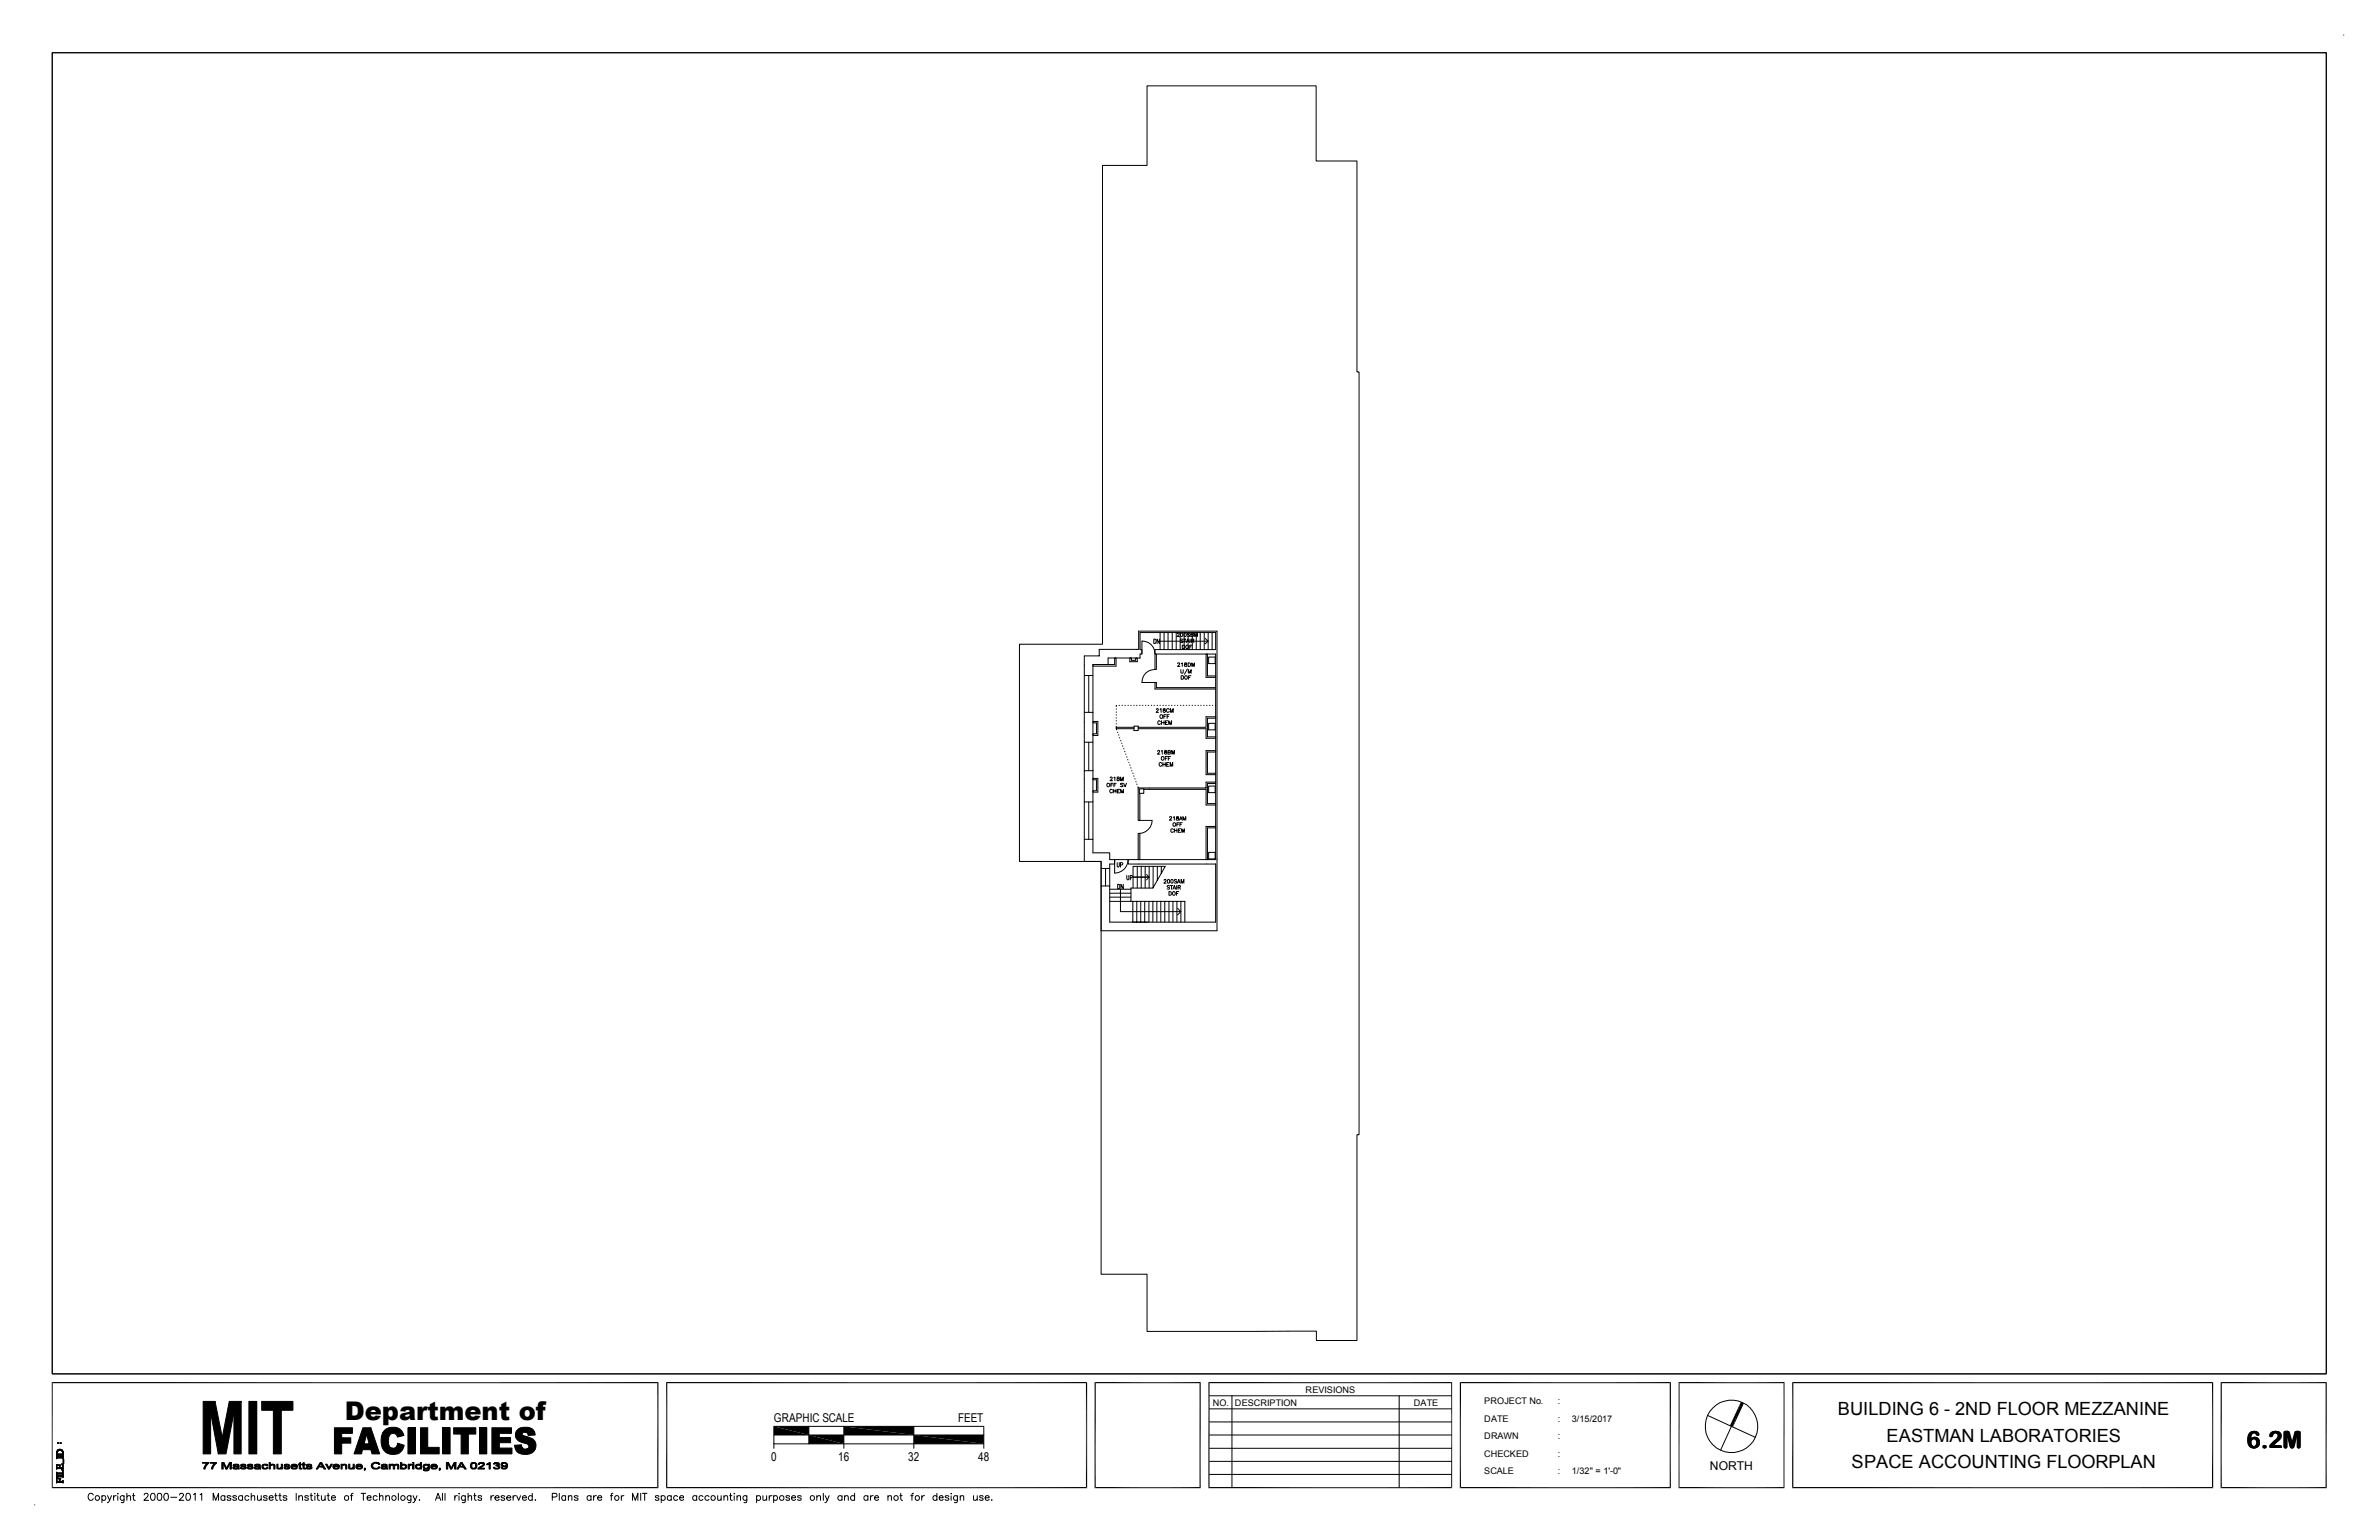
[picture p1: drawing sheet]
<svg xmlns="http://www.w3.org/2000/svg" width="432mm" height="279mm" viewBox="0 0 432 279" stroke-linecap="round" stroke-linejoin="round" font-family="sans-serif">
<defs><g id="words">
<text font-size="4.7" x="62.6" y="257.7">Department of</text>
<text font-size="4.3" x="407.8" y="262.7">6.2M</text>
<g font-size="3.3">
<text x="333.6" y="256.8">BUILDING 6 - 2ND FLOOR MEZZANINE</text>
<text x="342.4" y="261.6">EASTMAN LABORATORIES</text>
<text x="336.1" y="266.3">SPACE ACCOUNTING FLOORPLAN</text>
</g>
<g font-size="2.2">
<text x="140.5" y="258">GRAPHIC SCALE</text>
<text x="173.9" y="258">FEET</text>
<text x="140" y="265.1">0</text>
<text x="152.1" y="265.1">16</text>
<text x="164.8" y="265.1">32</text>
<text x="177.5" y="265.1">48</text>
<text x="310.3" y="266.7">NORTH</text>
</g>
<g font-size="1.7">
<text x="220.1" y="255">NO.</text>
<text x="224.2" y="255">DESCRIPTION</text>
<text x="237" y="252.6">REVISIONS</text>
<text x="256.6" y="255">DATE</text>
<text x="269.4" y="258">DATE</text>
<text x="269.4" y="254.8">PROJECT No.</text>
<text x="282.7" y="258">:</text>
<text x="282.7" y="254.8">:</text>
<text x="285.3" y="258">3/15/2017</text>
<text x="269.4" y="261.2">DRAWN</text>
<text x="282.7" y="261.2">:</text>
<text x="269.4" y="267.5">SCALE</text>
<text x="269.4" y="264.3">CHECKED</text>
<text x="282.7" y="264.3">:</text>
<text x="282.7" y="267.5">:</text>
<text x="285.3" y="267.5">1/32&quot; = 1'-0&quot;</text>
</g>
</g></defs>
<g fill="none" stroke="#000" stroke-width=".18">
<path d="M9.5 9.6h412.7v239.7h-412.7zM208.2 15.6h30.7v13.6h7.4v38.3h.4v138.4h-.4v37.3h-7.4v-1.7l-30.7 .1v-10.4h-8.3v-74.9h-14.9v-39.4h15.1v-86.9h8.1zM425.4 6.4h.1M196.8 119h2.7v-1.2h7.2v-3.3h14.2v54.4h-21v-8.2h1.5v6.6h19.2v-10.5h-15.8v-.8h15.8v-37.3h-11v-.8h11v-3.1h-13.7v3.1h.4v.8h-.4v.7h-5.8v1.2h-2.7v2h-1.6zM205.1 119.4h.3v.4h.7v-.4h.3v.7h-1.3zM207.3 118.7v-2.4a2.31 2.31 0 0 1 2.3 2.4v2.8M209.4 116a.4 .4 0 0 1 .5 .4 .4 .4 0 0 1-.5 .4zM209.9 118.7v2.8h-.3M210.4 116v.8l-.4-.8v.8M210.6 114.8v3.1M211.3 114.8v3.1M212 114.8v3.1"/>
<path d="M212.8 114.8v3.1M213.5 114.8v3.1M213.7 115v-.1h.3v.1l-.4 .5h.5M214.2 114.8v3.1M214.3 114.9l.4 .1-.1 .4a.33 .33 0 0 1-.4-.1 .33 .33 0 0 1 .1-.4zM214.6 117.1h.3l.1 .1-.1 .5h-.3zM214.7 116h-.5l.5 .3-.1 .3-.4-.1M214.8 116h.5M214.9 114.8v3.1M215 114.9l.3 .1-.1 .4a.33 .33 0 0 1-.3-.1 .33 .33 0 0 1 .1-.4zM215.1 116v.6M215.3 117.1a.35 .35 0 0 1 .4 .2 .35 .35 0 0 1-.1 .4l-.3-.1z"/>
<path d="M215.3 116.6l.3-.6 .3 .6M215.4 116.4h.3M215.6 114.8v3.1M215.9 114.9h-.3v.2l.3 .1v.2h-.4M215.9 117.3h.3M216 116v.6M216.2 115.1h.4v-.1l-.1-.1h-.3v.6l.4-.1v-.1l-.1-.2M216.2 116.2h.5v-.1l-.1-.1h-.4v.6M216.4 117.1h-.5v.6M216.4 114.8v3.1M216.5 116.2l.2 .4M216.8 115.5v-.6l.3 .6 .2-.6v.6"/>
<path d="M217.1 114.8v3.1M217.8 114.8v3.1M218.6 114.8v3.1M218.7 115.8l.6 .5h-8.7M218.9 118.7h.3v3.9h1.4v.3h-1.7zM219.3 114.8v3.1M219.3 116.3l-.6 .5M219.4 119.2h1.2v1.2h-1.2zM220 114.8v3.1M196.8 129.2h1.6v5.5h-1.6zM196.8 139.8h1.6v5.7h-1.6zM196.8 122.6v6.6"/>
<path d="M196.8 134.7v5.1M197.6 122.6v6.6M197.6 134.7v5.1M198.4 130.9h.9v2.5h-.9v-.3h.6v-2h-.6zM198.4 120.6h3.9v-1.2h.3v1.5h-4.2zM198.4 122.6v6.6M198.4 134.7v5.1M202.6 132v.2h3.2M202.6 132.2l.1 .2M202.6 132h3.2M202.6 128.6v.1M202.6 129.2h.1"/>
<path d="M202.6 129.7v.1M202.6 130.2v.1M202.6 130.7v.1M202.6 131.3v.1M202.6 131.8v.2M202.6 128v.2M202.9 132.8v.1M203 133.3l.1 .1M203.1 128h.1M203.2 133.8v.1M203.4 134.3l.1 .1M203.6 134.8v.1"/>
<path d="M203.7 128h.1M203.8 135.3v.1M204 135.8v.1M204.1 136.3l.1 .1M204.2 128h.1M204.3 136.8v.1M204.5 137.3l.1 .1M204.7 137.8v.1M204.7 128h.1M204.9 138.3h.1M205.1 138.8v.1M205.2 139.3l.1 .1"/>
<path d="M205.2 128h.1M205.4 139.8v.1M205.8 128h.1M205.8 131.7h.8v.8h-.8zM206.3 128h.1M206.6 132h12.3v-2h1.7v.3h-1.4v3.4h1.4v.2h-1.7v-1.7h-12.3M206.8 128h.1M207.3 128h.1M207.9 128h.1M208.4 128h.1M209 128h.1M209.5 128h.1"/>
<path d="M209.6 121.5a2.31 2.31 0 0 0-2.3 2.3h2.3M209.9 128.7l.1-.1 .2 .1v.1l-.4 .4h.5M210 128h.1M210.1 136.3l.1-.2 .2 .1 .1 .2-.4 .4h.4M210.5 128h.1M210.6 128.7l.1-.1v.6M210.6 129.8l.1-.1a.31 .31 0 0 1 .3 .3 .31 .31 0 0 1-.4 .3zM210.6 130.9a.24 .24 0 0 0-.3-.1 .24 .24 0 0 0-.2 .2v.2a.24 .24 0 0 0 .2 .3 .24 .24 0 0 0 .3-.2M210.8 137.3l.1-.1a.32 .32 0 0 1 .4 .4 .32 .32 0 0 1-.5 .2zM210.8 136.3l.1-.2v.7M210.8 130.8v.6M210.8 131.1h.5"/>
<path d="M210.9 138.5l-.2-.2-.3 .2v.4l.3 .1 .2-.1M211.1 128h.1M211.1 138.3v.7M211.1 138.7h.4M211.2 128.6l-.1 .1a.32 .32 0 0 1 .3 .2 .32 .32 0 0 1 .1 .3h-.3a.31 .31 0 0 1 0-.3 .31 .31 0 0 1 .3-.2l-.1-.1zM211.2 130h.3M211.3 130.8v.6M211.4 136.2v.1a.32 .32 0 0 1 .3 .1 .32 .32 0 0 1 0 .4l-.4-.1 .1-.2 .4-.2-.2-.2zM211.5 137.6h.3M211.5 138.3v.7M211.5 131.1h.3M211.6 128h.1"/>
<path d="M211.7 129.7h-.5v.6M211.8 138.7h.2M211.8 130h.3M211.9 130.8h-.4v.6h.4M211.9 137.2h-.4v.7M212 136.5l.4-.1-.1-.3h-.3v.7l.4-.1v-.2h-.1M212 137.6h.3M212.1 131.4v-.6l.3 .6 .2-.6v.6M212.1 128h.1M212.2 138.3h-.4v.7h.4M212.2 128.7a.26 .26 0 0 0-.3-.1 .26 .26 0 0 0-.2 .2v.2a.26 .26 0 0 0 .2 .2 .26 .26 0 0 0 .3-.1M212.2 129.7h-.4v.6"/>
<path d="M212.4 139v-.7l.2 .7 .3-.7v.7M212.4 129.2v-.6l.3 .6 .2-.6v.6M212.5 137.2h-.5v.7M212.6 128h.1M212.7 136.8v-.7l.2 .7 .2-.7v.7M213.2 128h.1M213.7 128h.1M213.7 120.4l.4-.1-.1 .3-.3 .3h.5M214.2 128h.1M214.3 121.5l.1 .6h.3l.1-.6M214.4 122.6h.3l.1 .1-.1 .5h-.3zM214.5 120.4l.1-.1v.6"/>
<path d="M214.8 128h.1M215.1 120.3v.2a.27 .27 0 0 1 .3 .1 .27 .27 0 0 1-.1 .3h-.2a.27 .27 0 0 1-.1-.3 .27 .27 0 0 1 .3-.1v-.2zM215.1 122.6h.1a.35 .35 0 0 1 .3 .2 .35 .35 0 0 1-.1 .4l-.3-.1zM215.3 128h.1M215.5 121.4l-.5 .9M215.6 120.3l.5 .1v.4l-.2 .1h-.3zM215.7 122.1v-.6l.2 .6 .3-.6v.6M215.7 122.9h.3M215.8 128h.1M216.2 122.6h-.5v.6M216.3 120.9v-.6l.2 .6 .3-.6v.6M216.4 128h.1"/>
<path d="M216.9 128h.1M217.4 128h.1M217.9 128h.1M218.5 128h.1M218.9 136.2h1.7v.2h-1.4v3.9h1.4v.2h-1.7zM219 128h.1M219.4 131.2h1.2v1.2h-1.2zM219.5 128h.1M220 128h.1M220.6 128h.1M220.6 124.8h-10.7v-1h-.3v1.2h11M196.8 152.3h1.6v2.4h3v1.3h.9v.8h-.9v.8h-1.5v-1.3h-3.1z"/>
<path d="M196.8 145.5v6.8M197.6 145.5v6.8M198.4 141.2h.9v2.5h-.9v-.2h.6v-2h-.6zM198.4 145.5v6.8M199.9 157.6v3.1M200.7 157.6v3.1M200.9 142.2l.4-.1a.32 .32 0 0 1 .1 .5 .32 .32 0 0 1-.4 .1zM201.4 157.6v3.1M201.5 141.1l.1-.1 .3 .1-.4 .5h.4M201.6 142.4h.3M201.9 143.3l-.4-.1a.31 .31 0 0 0-.1 .5 .31 .31 0 0 0 .5 0M202 142.1h-.4v.6"/>
<path d="M202.1 143.2v.6M202.1 143.5h.5M202.2 141.1l.2-.1v.6M202.2 142.4h.2M202.6 143.2v.6M202.6 142.1h-.4v.6M202.8 141v.2l.4 .2v.2h-.4a.37 .37 0 0 1 .4-.5l-.2-.1zM202.8 156.5v.7l.1 .1 .3-.2v-.6M202.8 143.5h.3M203.2 143.2h-.4v.6h.4M203.4 156.9h.3l.1-.3-.4-.1v.8M203.4 141.6v-.6l.2 .6 .3-.6v.6"/>
<path d="M203.4 143.8v-.6l.3 .6 .2-.6v.6M203.8 142.2l-.3-.1-.1 .2 .4 .2v.2h-.4M204 142.1l.2 .6 .3-.6M204.5 158.8v.6l.2 .2 .2-.1v-.7M204.7 156h-2.4v2.4a2.46 2.46 0 0 0 2.5-2.4M205.1 159.3l.4-.1v-.3l-.4-.1v.8M205.6 140.3h.1M205.8 140.8h.1M206 141.3v.1M206.2 141.8v.1M206.3 142.2l.1 .1M206.4 157.2v3.9"/>
<path d="M206.5 142.7l.1 .3M206.6 151.2h.3v4.8h-.3zM206.6 143v5.8h.3v-4.9M206.6 143h12.3v-1.1h1.7v.3h-1.4v3.6h1.4v.3h-1.7v-2.9h-11.3M206.7 148.8h2.4a2.46 2.46 0 0 1-2.4 2.4M206.8 143.1h.8v.8h-.8zM207.1 157.2v3.9M207.9 157.2v3.9M208.1 158.7l.5 .4h-2.9h2.9l-.5 .5M208.6 157.2v3.9M209.3 157.2v3.8M210.1 157.2v2.5"/>
<path d="M210.8 157.2v1.3M211.3 159.7l.1-.1 .3 .1-.5 .5h.5M212 159.6a.32 .32 0 0 1 .3 .3 .32 .32 0 0 1-.3 .3zM212.3 148.3v-.1h.3v.2l-.3 .4h.4M212.5 159.7l.2-.1a.32 .32 0 0 1 .2 .3 .32 .32 0 0 1-.3 .3zM212.9 149.4a.32 .32 0 0 1 .5 0 .32 .32 0 0 1-.1 .5l-.4-.1zM213 148.3l.1-.1v.6M213 150.5l-.2-.1-.3 .1 .1 .5 .4-.1M213.2 150.4v.6M213.2 150.7h.4M213.6 148.2v.2a.27 .27 0 0 1 .3 .1 .27 .27 0 0 1 0 .3h-.3a.27 .27 0 0 1 0-.3 .27 .27 0 0 1 .3-.1v-.2zM213.6 159.7l-.4-.1-.1 .2 .4 .1 .1 .2h-.5"/>
<path d="M213.6 150.4v.6M213.6 149.6h.3M213.9 150.7h.2M214 149.3h-.4v.6M214.1 148.8l.2-.6 .3 .6M214.2 148.6h.3M214.2 149.6h.2M214.3 150.4h-.4v.6h.4M214.5 151v-.6l.2 .6 .3-.6v.6M214.6 149.3h-.4v.6M214.7 148.8v-.6l.3 .6 .2-.6v.6M218.9 149.9h1.7v.3h-1.4v5.8h-.3z"/>
<path d="M219.4 154.6h1.2v1.2h-1.2zM219.4 142.6h1.2v1.2h-1.2zM201.4 161.3h3.9M201.4 162.1h3.9M201.4 162.8h3.9M202.9 160.4l.3 .2v.4l-.1 .2h-.2zM203.4 161.3v4.1h10.9l-.6-.6M203.9 160.4v.8l-.4-.8v.8M205.3 163.5h9.8v3.8M205.6 163.5v3.8M205.7 161.1v-3.9h5.8l-2.2 3.9h-4v2.4h-3.9M206.3 163.5v3.8"/>
<path d="M207.1 163.5v3.8M207.8 163.5v3.8M208.5 163.5v3.8M209.3 163.5v3.8M210 163.5v3.8M210.7 163.5v3.8M211.4 163.5v3.8M212.2 161.8l.4 .1v.4l-.2 .1h-.2zM212.2 163.5v3.8M212.3 160.8l-.2-.1-.3 .1 .5 .3-.2 .2-.3-.1M212.4 160.7h.5M212.6 160.7v.6"/>
<path d="M212.9 161.9v-.1a.31 .31 0 0 1 .4 .3 .31 .31 0 0 1-.4 .2zM212.9 161.3l.2-.6 .3 .6M212.9 163.5v3.8M213 161.1h.3M213.5 162.1h.3M213.6 160.7v.6M213.6 163.5v3.8M213.7 160.2l.3-.6 .2 .6M213.8 160h.3M213.8 161h.4v-.3h-.4v.6M214 161.8h-.5v.6M214 161l.2 .3"/>
<path d="M214.3 163.5v3.8M214.3 165.4l-.6 .6M214.4 160.2v-.6l.2 .6 .3-.6v.6M9.5 250.7v19.3M36.9 254.3h2.1l-.8 2v7.5h-1.3zM39 254.3l1.3 6.5-.7 3-1.4-7.5zM41.6 254.3h2.2l-1.3 2-1.5 7.5h-1.4zM43.8 254.3v9.5h-1.3v-7.5zM45.2 254.3h1.4v9.5h-1.4zM47.5 254.3h5.7v1.6h-2.1v7.9h-1.5v-7.9h-2.1zM60.7 259h3.3v1.1h-2v.8h1.7v.9h-1.7v2h-1.3zM65.9 259h1.4l-.8 1.3-.4 1.7 1.2 1h-1.5l-.2 .8h-1.3z"/>
<path d="M67.3 259l1.6 4.8h-1.4l-.2-.8-1.2-1h.9l-.5-1.7zM69.5 260l1.9 .1a1.04 1.04 0 0 0-.9 1.2l.2 1a.63 .63 0 0 0 .6 .5h-1.9l-.2-1v-.7zM69.6 259.7l.5-.5 .6-.2h.6a1.82 1.82 0 0 1 2 1.4l-1.2 .3-.3-.6-2.3-.1zM74 259h1.4v4.8h-1.4zM76.3 259h1.3v3.6h2.1v1.2h-3.4zM80.3 259h1.4v4.8h-1.4zM82.3 259h4.1v1.2h-1.4v3.6h-1.3v-3.6h-1.4zM87 259h1.3v4.8h-1.3zM89.3 259h3.5v1.1h-2.2v.7h2.1v.9h-2.1v1h2.3v1.1h-3.6zM94.1 259.2l.9-.2h.8l.8 .2 .4 .5-1.8 .1a.38 .38 0 0 0-.4 .4 .38 .38 0 0 0 .5 .4h.2a1.97 1.97 0 0 1 1.8 1.4l-.2 1-1.7-.1a.54 .54 0 0 0 .6-.5 .54 .54 0 0 0-.6-.5 2.01 2.01 0 0 1-1.8-1.3l.1-.9zM95.2 259.8l1.8-.1 .2 .7h-1.3a.58 .58 0 0 0-.7-.6zM140.5 258.8h38.1v3.2h-38.1z"/>
<path d="M146.8 258.8v3.2M153.2 258.8v4M165.9 258.8v4M219.5 253.2h44M219.5 255.6h44M219.5 258h44M223.6 253.2v16.7M254 253.2v16.7M263.5 250.7v19.3M304.8 250.7v19.3M309.9 256.8l8.7 4M316.2 254.5l-3.9 8.6"/>
<path d="M323.8 250.7v19.3M6.3 273v.1M10.3 268.1h.2l-.2 .3M10.3 267.6v.1M10.3 263.4v1.3l.1-.2h1M10.3 268.8h1.1zM10.3 268.9h1.1zM10.3 267.9h1.1zM10.3 267.4h1zM10.3 267.3h1zM10.3 266.4h1zM10.3 266.3h1z"/>
<path d="M10.3 264.4h1.1zM10.3 264.5h1.1zM10.3 268h1.1M10.3 267.7l.1 .2M10.3 267.8h1.1M10.3 266.4h1M10.3 264.5h1.1M10.3 264.3l.1 .2M10.3 263.3v.7v-.6M10.3 263.4v.4M10.3 264h.1M10.3 264.3h1.1"/>
<path d="M10.3 265.7v.8M10.3 267.2v.3M10.3 267.7h1.1M10.3 268.1v.8l1.1 .1M10.3 268.8h1.1M10.3 267.3h1v.1M10.3 264.4h1.1M10.4 268.2h.1M10.4 267.3l-.1 .1 1.1 .1M10.4 263.8v.2h1M10.4 263.2v.3M10.4 265.7v.1"/>
<path d="M10.4 263.9h.9M10.4 268.1h.1M10.4 265.7h.1M10.4 267.3l-.1-.2v2l.1-.2M10.4 267.4l-.1 .2M10.4 266.4l-.1 .2v-.9h.2l-.2 .2v.4h1v.1M10.4 264l-.1 .1v.2M10.4 263.1l-.1 .3M10.5 263.3h.1M10.5 263.2h.1M10.5 268.1h.1M10.5 263.1l-.1 .3"/>
<path d="M10.5 263.1h.8v.3M10.5 265.7h.1M10.5 263.1h.8M10.5 261.7h.1v.2zM10.5 261.8h.2zM10.5 261.8h.2M10.5 263.1h-.1M10.5 261.9h.2M10.5 261.7h.1M10.6 263.2h-.1h.1M10.6 263h.6M10.7 263h.4"/>
<path d="M10.8 265.9h.1M10.8 265.8h.2M10.9 268.4h.1M10.8 265.9l.1 .4v-.4l.1-.1h-.4l.2 .1v.4M10.8 268.4v.4zM10.8 265.9v.4zM10.9 268.4l.1-.1h-.4l.2 .1v.4M10.9 268.4v.4M10.9 261.8h.2zM10.9 268.3h-.1h.2M11 261.7l.1 .2zM11 261.7h.1"/>
<path d="M11 261.9h.1M11 261.8h.1M11.1 263l-.6 .1M11.1 263h.1M11.1 263.2h.2h-.1M11.2 266.6l.1 .1M11.2 263.2h.1M11.2 263.1h-.7h.7M11.2 263l.2 .3M11.2 265.6h.1M11.3 263.3h.1M11.3 266.3l.1-.5-.2-.2 .2 .1v.9"/>
<path d="M11.3 263.4l-.3-.3-.5 .1-.1 .2v.4h.9v-.4M11.3 266.7h.1M11.3 263.4h.1M11.3 268.9h-1h1.1M11.3 267.2v-.4l-.2-.2 .3 .1v1.4M11.3 266.7v.1M11.3 266.4l.1 .1M11.3 263.1v.3M11.3 265.6v.1M11.4 266.2v.2zM11.4 268l-1-.1-.1 .2M11.4 266.9v-.2v.7v-.2"/>
<path d="M11.4 263.2v.3M11.4 263.7v.3M11.4 265.7v.2M11.4 266.4h.1M11.4 267.4h.1M11.4 268.7h.1M11.4 268.7l-.1 .1M11.4 263.3v.7v-.6M11.4 263.3v1.4M11.4 268.6v.5M11.5 264.8l.1 .7zM11.5 264.8v.7z"/>
<path d="M16.9 271.2a.48 .48 0 0 0-.5-.3 .48 .48 0 0 0-.4 .5v.3a.48 .48 0 0 0 .4 .5 .48 .48 0 0 0 .5-.3M18.5 271.5l.1-.1a.41 .41 0 0 1 .6 .2 .41 .41 0 0 1-.1 .5 .41 .41 0 0 1-.6-.1M18.5 271.4v1.2M19.5 271.4l.4 .8 .3-.8M19.9 272.2l-.4 .4M20.6 271.4v.8M21.1 271.4a.37 .37 0 0 0-.5 .3M21.4 270.9v.2zM21.4 271.4v.8M22.5 271.4v1.1l-.2 .1h-.3M22.5 271.5a.41 .41 0 0 0-.6 0 .41 .41 0 0 0 0 .6 .41 .41 0 0 0 .6-.1M23 271.6l.2-.2h.4l.1 .8"/>
<path d="M23 270.9v1.3M24 271.4h.5M24.2 270.9v1l.1 .3h.3M26.2 271.2l.1-.2 .4-.1 .2 .4-.8 .9h.9M27.5 271a.42 .42 0 0 1 .6 .2l.1 .3a.53 .53 0 0 1-.5 .7 .79 .79 0 0 1-.2-1.2zM28.7 271a.42 .42 0 0 1 .6 .2l.1 .3a.59 .59 0 0 1-.5 .7 .87 .87 0 0 1-.2-1.2zM29.9 271a.42 .42 0 0 1 .6 .2l.1 .3a.53 .53 0 0 1-.5 .7 .79 .79 0 0 1-.2-1.2zM31 271.7h1.1M32.6 271.2l.1-.2 .4-.1 .2 .4-.8 .9h.9M33.9 271a.42 .42 0 0 1 .6 .2 .61 .61 0 0 1 0 .7 .61 .61 0 0 1-.6 .3l-.2-.5zM35.1 271.2l.3-.3v1.3M36.3 271.2l.3-.3v1.3"/>
<path d="M36.7 265.3h1.2l-.4 .6-.3 .6h-.2v-.2l.6-.8h-.9zM38.1 265.3h1.2l-.5 .7-.2 .5h-.2v-.3l.6-.7h-.9zM38.7 272.2v-1.3l.5 1.3 .5-1.3v1.3M40.3 265.3h.3l-.1 .2v1h-.2zM40.6 265.3l.5 1-.1 .2-.5-1zM40.8 271.5a.41 .41 0 0 0-.6 0 .41 .41 0 0 0 0 .6 .41 .41 0 0 0 .6-.1M40.8 271.4v.8M41.7 265.3h.3l-.3 .2-.5 1h-.2zM41.7 265.5l.3-.2v1.2h-.3zM41.9 271.5l-.2-.1h-.4v.3l.5 .1 .1 .2-.2 .2h-.4l-.1-.2M42.3 266.2l.2-.1h.6l-.6 .1v.2h.6l-.6 .1-.2-.1zM42.3 265.9l.5-.1h-.2l-.1 .1z"/>
<path d="M42.4 265.8l.2-.2 .7 .1 .1 .2v.6l-.5-.1 .2-.1v-.2h-.6l.6-.1v-.2zM42.8 266.4h.4zM42.9 271.5l-.2-.1h-.4v.3l.5 .1 .1 .2-.2 .2-.5-.2M43.6 266.3l.6 .1h-.5zM43.7 265.8h.5h-.3v.1l.8 .3v.2l-.3 .1-.7-.1 .8-.1-.3-.2a.41 .41 0 0 1-.5-.3zM43.7 265.8l.7-.2 .3 .3zM44 271.5a.42 .42 0 0 0-.6 0 .42 .42 0 0 0 0 .6 .42 .42 0 0 0 .6-.1M44 271.4v.8M44.9 266.3l.5 .1h-.4zM44.9 265.8h.5l-.3 .1 .7 .2 .2 .2-.3 .2h-.7l.6-.1 .1-.2-.7-.1zM45 265.7l.4-.1a.36 .36 0 0 1 .5 .3zM45.2 271.5a.41 .41 0 0 0-.6 0 .41 .41 0 0 0 0 .6 .41 .41 0 0 0 .6-.1"/>
<path d="M45.6 271.6l.2-.2h.4v.8M45.6 270.9v1.3M46.2 265.9l.5-.1h-.2l-.1 .1zM46.2 266.1h.8l-.6 .2 .2 .1h.4l-.6 .1-.3-.1zM46.3 265.8l.2-.2 .7 .1 .1 .8-.5-.1 .2-.1v-.2h-.6l.6-.1v-.2zM46.7 266.4h.4zM46.7 271.4l.1 .8h.3l.3-.3M47.4 271.4v.8M47.6 265.9l.4-.3 .6 .2-.8 .1v.5h.3h-.4l-.2-.2zM47.7 266.4l.9-.2-.3 .3zM48.1 265.8h.5v.1h-.2zM48.5 271.5l-.2-.1h-.4l-.1 .1 .2 .2 .4 .1v.4h-.4l-.2-.2"/>
<path d="M48.9 265.3h.2v.5h.3l-.3 .1v.6h-.2zM48.9 271.7h.7v-.1a.4 .4 0 0 0-.6-.1 .4 .4 0 0 0 0 .6 .4 .4 0 0 0 .6-.1M49.1 265.8a.54 .54 0 0 1 .8 .1v.6h-.2v-.6zM49.9 271.4h.4M50 270.9v1l.1 .3h.3M50.2 265.6h.3v.7l.6 .1-.1 .1h-.5l-.3-.1zM50.6 271.4h.4M50.7 266.4h.4zM50.8 270.9v1.3h.3M51.1 265.6h.2v.9l-.4-.1 .2-.1zM51.5 266.3l.3-.1 .3 .2h-.5zM51.6 265.8h.5l-.3 .1 .5 .1a.26 .26 0 0 1 .3 .3 .26 .26 0 0 1-.3 .2l-.7-.1h.7l.1-.2-.8-.2z"/>
<path d="M51.6 265.8l.6-.2 .4 .3zM52.1 271.5l-.3-.1h-.4v.3l.6 .1 .1 .2-.3 .2h-.4v-.2M52.9 265.8h.5h-.2l-.2 .2 1 .1h-1l.1 .3h.3h-.4l-.2-.2zM53 266.4l1-.1-.3 .2zM53 265.8l.6-.2 .4 .4h-1h.8l-.2-.2zM53.8 270.9v1.3M54.2 271.6l.2-.2h.4l.1 .8M54.2 271.4v.8M54.3 266.4h.4l.1 .1zM54.3 265.4l.2-.1v.3h.2v.2h-.2v.6h.2h-.4v-.6h-.2v-.2h.2zM55 266.4h.4l.1 .1zM55 265.4l.2-.1v.3h.2v.2h-.2v.6h.1h-.3v-.6h-.2v-.2h.2z"/>
<path d="M55.5 266.3l.3-.1 .3 .2h-.4zM55.6 265.8h.5l-.3 .1 .5 .1a.26 .26 0 0 1 .3 .3 .26 .26 0 0 1-.3 .2l-.6-.1h.6l.1-.2-.8-.2zM55.7 265.8l.6-.2 .3 .3zM56 271.5l-.2-.1h-.4l-.1 .1 .2 .2 .4 .1v.4h-.4l-.2-.2M56.3 271.4h.4M56.5 270.9v1.3h.3M57.1 271h.1zM57.1 271.4v.8M57.5 271.4h.4M57.7 270.9v1v.3h.3M58.1 265.3h.3l-.4 .7 .6 .1h-.7l-.2 .4h-.3zM58.2 265.5l.2-.2 .7 1.2h-.3l-.2-.4-.6-.1h.5z"/>
<path d="M58.3 271.4l.1 .8h.4l.2-.3M59 271.4v.8M59.1 265.6h.3l.3 .7-.1 .2zM59.4 271.4h.4M59.6 270.9v1.3h.3M60.1 265.6h.2l-.5 .9h-.2zM60.2 271.7h.7v-.1a.4 .4 0 0 0-.6-.1 .4 .4 0 0 0 0 .6 .4 .4 0 0 0 .6-.1M60.5 265.9l.1-.1h.4h-.2l-.1 .2 .9 .1h-.9v.3h.3h-.4l-.2-.3zM60.6 266.4l1-.1-.3 .2zM60.6 265.8l.6-.2 .4 .4h-.9l.7-.1-.2-.1zM61.9 265.6l.4 .2-.2 .1v.6h-.2zM62.1 265.8h.3z"/>
<path d="M62.1 265.8l.3-.2 .5 .1v.8h-.2v-.7zM63.3 265.6h.2v.7l.6 .1-.1 .1h-.5l-.2-.1zM63.6 271.4h.4M63.8 266.4h.3zM64.1 265.6h.2v.9l-.4-.1 .2-.1zM64.1 270.9l-.3 .1v1.2M64.6 265.9l.6-.1h-.3l-.1 .2 1 .1h-1l.1 .3h.3h-.4l-.2-.1zM64.8 266.4l1-.1-.4 .2zM64.8 265.7l.6-.1 .4 .4h-1h.7v-.1zM65.5 270.9h.9M66 270.9v1.3M66.1 266.4h.2v.3h-.1h-.1l.1-.1z"/>
<path d="M66.6 271.7h.8v-.1a.4 .4 0 0 0-.6-.1 .4 .4 0 0 0 0 .6 .4 .4 0 0 0 .6-.1M67.5 265.6a1.26 1.26 0 0 1 1.2-.2h-.6l-.4 .2v.6l.5 .2h-.5l-.2-.1-.1-.2zM67.7 266.4h.7l.3-.3h.3l-.3 .3-.2 .1zM68.2 265.4h.5l.3 .2-.3 .1zM68.5 271.5a.41 .41 0 0 0-.6 0 .41 .41 0 0 0 0 .6 .41 .41 0 0 0 .6-.1M68.9 271.6l.1-.2h.5v.8M68.9 270.9v1.3M69.2 266.2l.1-.1h.8l-.7 .1 .1 .2h.5l-.2 .1h-.5zM69.3 265.8h.5h-.2l-.2 .1h-.2zM69.3 265.8l.3-.2 .7 .2 .1 .7-.6-.1 .3-.1v-.2h-.8l.8-.1-.1-.2zM69.5 262.8h1.8a.87 .87 0 0 0 .9-1l1.2 .4a1.95 1.95 0 0 1-1.7 1.7h-.7a1.84 1.84 0 0 1-1.5-1.1zM69.6 266.4h.5z"/>
<path d="M70 271.6l.2-.2h.4l.1 .8M70 271.4v.8M70.6 265.6l.4 .2-.1 .1-.1 .6h-.2zM70.8 265.8h.4zM70.9 265.7l.5-.1 .2 .2zM71.3 265.8h.6l-.3 .1v.6h-.2zM71.6 265.7l.5-.1 .2 .2 .1 .7h-.2l-.1-.7zM72.3 270.9v1.3M72.7 265.3h.2v.5h.3l-.3 .2v.3l.3 .1h-.3v.1h-.2zM72.9 266.4h.3zM72.9 265.7l.5-.1 .3 .2 .1 .4-.1 .2-.3 .1-.5-.1h.5a.33 .33 0 0 0 .2-.3 .33 .33 0 0 0-.2-.3zM74.1 265.6l.4 .2-.2 .2v.5h-.2z"/>
<path d="M74.3 265.7h.5l-.1 .1h-.4zM74.6 271.4l-.1 1.1-.1 .1h-.3M74.6 271.5a.41 .41 0 0 0-.6 0 .41 .41 0 0 0 0 .6 .41 .41 0 0 0 .6-.1M74.9 265.6h.2v.9h-.2zM74.9 265.3h.2v.2h-.2zM75 271.4l.4 .8 .3-.8M75.4 272.2l-.5 .4M75.4 265.9l.4-.3 .5 .1-.4 .1a.33 .33 0 0 0-.3 .2 .33 .33 0 0 0 .2 .4h.5l-.5 .1-.3-.1-.1-.2zM76 266.4h.3zM76.1 272.1v.1zM76.3 265.3h.2v1.2l-.4-.1 .2-.1v-.3l-.1-.2h-.3h.4zM76.8 266.6l.5 .1h-.4z"/>
<path d="M76.8 265.9l.2-.2 .3 .1-.3 .2 .1 .4h.8l-.4 .1-.5-.1-.2-.2zM76.9 266.7h.6l.2-.1v-.2h.2v.3l-.3 .2zM77 265.7l.5-.1 .2 .2zM77.4 265.8l.5-.2v.8h-.6a.32 .32 0 0 0 .4-.3 .32 .32 0 0 0-.3-.3zM78.2 265.9l.6-.1h-.3l-.1 .2 1 .1h-1l.1 .3h.3h-.4l-.2-.1zM78.4 266.4l1-.1-.4 .2zM78.4 265.7l.6-.1 .4 .4h-1h.7v-.1zM79 272.2l.5-1.3 .5 1.3M79.2 271.8h.6M79.7 266.4h.2v.3h-.1h-.1l.1-.1zM80.3 270.9v1.3M80.8 270.9v1.3"/>
<path d="M81 265.3h.4l-.1 .2v1h-.3zM81.4 265.3l.5 1-.1 .2-.5-1zM82.4 265.3h.4l-.3 .2-.5 1h-.2zM82.5 265.5l.3-.2v1.2h-.3zM82.5 271.4v.8M83 271.4a.37 .37 0 0 0-.5 .3M83.3 270.9v.2zM83.3 271.4v.8M83.6 265.3h.3l-.5 .7 .7 .1h-.7l-.2 .4h-.3zM83.7 265.5l.2-.2 .7 1.2h-.3l-.2-.4-.7-.1h.7zM84.5 271.4l-.1 1.1-.2 .1h-.3M84.5 271.5l-.2-.1a.41 .41 0 0 0-.5 .2 .41 .41 0 0 0 .1 .5 .41 .41 0 0 0 .6-.1"/>
<path d="M85 271.6l.1-.2h.5v.8M85 270.9v1.3M85.5 265.6l.1-.2h.4l-.4 .3v.5l.3 .2h.5l-.1 .1h-.5l-.3-.2zM85.6 265.4h.8l.2 .4-.2 .6h-.4l.3-.2v-.6l-.2-.1zM86 271.4h.4M86.1 270.9v1l.1 .3h.2M86.8 265.5l.3-.2 .7 .1-.6 .1-.2 .2h-.2zM87.4 265.4h.4l.1 .4-.8 .6h.8v.1h-1.2l.5-.4a.43 .43 0 0 0 .4-.6zM87.4 271.5l-.2-.1h-.4v.1l.2 .2 .4 .1v.4h-.4l-.2-.2M88.3 265.6h.5l-.4 .2zM88.5 265.6l.5-.3v1.2h-.2v-.9zM89.1 271.4v.8"/>
<path d="M89.6 266.2l.5 .2h-.4zM89.6 265.5l.5-.1-.3 .2h-.2zM89.6 271.4a.42 .42 0 0 0-.5 .3M89.7 265.4l.7-.1 .2 .2v.2l-.1 .2-.5-.1h.3l.1-.2zM89.8 271.7h.8l-.1-.3a.43 .43 0 0 0-.6 .1 .43 .43 0 0 0 .1 .6 .43 .43 0 0 0 .6-.1M90 265.8l.6 .1h-.6zM90.2 265.9h.4l.1 .2v.3l-.3 .1-.7-.1 .8-.1v-.2zM91 266.2l.9 .2-.6 .1zM91 265.6l.1-.2h.4l-.3 .2 .1 .3 .2 .1h-.4l-.2-.2zM91.1 266h.8l-.2 .1zM91.1 265.4l.6-.1 .3 .2 .1 .6-.2 .3h-.4l.4-.2v-.2l-.2-.1 .2-.3-.3-.2zM91.6 271.5l-.2-.1h-.4v.3l.5 .1 .1 .2-.2 .2-.5-.2"/>
<path d="M91.9 271.7h.8l-.1-.3a.43 .43 0 0 0-.6 .1 .43 .43 0 0 0 .1 .6 .43 .43 0 0 0 .6-.1M93.1 271.4v.8M93.4 262.2l1.3-.1a.78 .78 0 0 0 .7 .8l1.7 .1-.5 .6-.8 .3h-.8a1.59 1.59 0 0 1-1.6-1.7zM93.6 271.4a.37 .37 0 0 0-.5 .3M93.8 271.4l.3 .8 .4-.8M94.8 271.7h.7v-.1a.4 .4 0 0 0-.5-.1 .4 .4 0 0 0 0 .6 .4 .4 0 0 0 .5-.1M96.6 271.5a.41 .41 0 0 0-.6 0 .41 .41 0 0 0 0 .6 .41 .41 0 0 0 .6-.1M96.6 270.9v1.3M97.2 272.1v.1zM100.2 271.6l.8-.1v-.4l-.8-.2v1.3M101.5 270.9v1.3M102.7 271.5l-.2-.1a.41 .41 0 0 0-.5 .2 .41 .41 0 0 0 .1 .5 .41 .41 0 0 0 .6-.1"/>
<path d="M102.7 271.4v.8M103.2 271.6l.1-.2h.5v.8M103.2 271.4v.8M104.9 271.5l-.3-.1-.4 .1 .2 .2 .5 .1v.4h-.4l-.3-.2M107.3 271.5a.41 .41 0 0 0-.6 0 .41 .41 0 0 0 0 .6 .41 .41 0 0 0 .6-.1M107.3 271.4v.8M107.7 271.4v.8M108.2 271.4a.42 .42 0 0 0-.5 .3M108.5 271.7h.7l-.1-.3a.43 .43 0 0 0-.6 .1 .43 .43 0 0 0 .1 .6 .43 .43 0 0 0 .6-.1M110.8 271.4h.4M111.3 270.9l-.3 .1v1.2M112.8 271.4v.8"/>
<path d="M113.2 271.4a.37 .37 0 0 0-.4 .3M114.8 272.2v-1.3l.5 1.3 .5-1.3v1.3M116.3 270.9v1.3M116.6 270.9h.8M117 270.9v1.3M119.6 271.5l-.2-.1h-.4v.1l.1 .2 .4 .1v.4h-.3l-.2-.2M120 271.5a.41 .41 0 0 1 .6 0 .41 .41 0 0 1 0 .6 .41 .41 0 0 1-.6-.1M120 271.4v1.2M121.8 271.5a.41 .41 0 0 0-.6 0 .41 .41 0 0 0 0 .6 .41 .41 0 0 0 .6-.1M121.8 271.4v.8M123 271.5l-.1-.1a.41 .41 0 0 0-.6 .2 .41 .41 0 0 0 .1 .5 .41 .41 0 0 0 .6-.1M123.4 271.7h.7v-.1a.4 .4 0 0 0-.6-.1 .4 .4 0 0 0 0 .6 .4 .4 0 0 0 .6-.1"/>
<path d="M126.4 271.5a.41 .41 0 0 0-.5 0 .41 .41 0 0 0 0 .6 .41 .41 0 0 0 .5-.1M126.4 271.4v.8M127.6 271.5a.41 .41 0 0 0-.6 0 .41 .41 0 0 0 0 .6 .41 .41 0 0 0 .6-.1M128.7 271.5a.42 .42 0 0 0-.6 0 .42 .42 0 0 0 0 .6 .42 .42 0 0 0 .6-.1M130.3 271.4v.8h.4l.2-.3M130.9 271.4v.8M131.4 271.6l.2-.2h.4l.1 .8M131.4 271.4v.8M132.4 271.4h.4M132.6 270.9v1l.1 .3h.2M133.3 270.9v.2zM133.3 271.4v.8"/>
<path d="M133.8 271.6l.1-.2h.5v.8M133.8 271.4v.8M135.6 271.4l-.1 1.1-.2 .1h-.3M135.6 271.5a.41 .41 0 0 0-.6 0 .41 .41 0 0 0 0 .6 .41 .41 0 0 0 .6-.1M137.3 271.5a.41 .41 0 0 1 .6 0 .41 .41 0 0 1 0 .6 .41 .41 0 0 1-.6-.1M137.3 271.4v1.2M138.5 271.4v.8h.4l.2-.3M139.1 271.4v.8M139.6 271.4v.8M140.1 271.4h-.3l-.2 .3M140.4 271.5l.1-.1a.41 .41 0 0 1 .6 .2 .41 .41 0 0 1-.1 .5 .41 .41 0 0 1-.6-.1M140.4 271.4v1.2"/>
<path d="M140.5 260.4h38.1M140.5 262v.8M143.3 271.5l-.2-.1h-.4v.1l.1 .2 .5 .1v.4h-.4l-.2-.2M143.7 271.7h.7v-.1a.4 .4 0 0 0-.6-.1 .4 .4 0 0 0 0 .6 .4 .4 0 0 0 .6-.1M145.4 271.5l-.2-.1h-.4v.3l.6 .1v.2l-.2 .2h-.4v-.2M148.3 271.6l.2-.2h.4v.8M148.3 271.4v.8M149.4 270.9v1.3M149.8 271.4l.4 .8 .3-.8M150.2 272.2l-.5 .4M152.8 271.5a.42 .42 0 0 0-.6 0 .42 .42 0 0 0 0 .6 .42 .42 0 0 0 .6-.1M152.8 271.4v.8"/>
<path d="M153.3 271.6l.2-.2h.4l.1 .8M153.3 271.4v.8M155.1 271.5a.41 .41 0 0 0-.6 0 .41 .41 0 0 0 0 .6 .41 .41 0 0 0 .6-.1M155.1 270.9v1.3M157.5 271.5a.41 .41 0 0 0-.6 0 .41 .41 0 0 0 0 .6 .41 .41 0 0 0 .6-.1M157.5 271.4v.8M158 271.4v.8M158.5 271.4a.42 .42 0 0 0-.5 .3M158.7 271.7h.8v-.1a.4 .4 0 0 0-.6-.1 .4 .4 0 0 0 0 .6 .4 .4 0 0 0 .6-.1M161.2 271.6l.1-.2h.5v.8M161.2 271.4v.8M163.3 271.4h.4"/>
<path d="M163.5 270.9v1l.1 .3h.2M165.3 271.4h.4M165.8 270.9l-.2 .1-.1 1.2M167.3 271.4v.8M167.8 271.4a.42 .42 0 0 0-.5 .3M170.1 271.5a.41 .41 0 0 0-.6 0 .41 .41 0 0 0 0 .6 .41 .41 0 0 0 .6-.1M170.1 270.9v1.3M170.5 271.7h.7v-.1a.4 .4 0 0 0-.6-.1 .4 .4 0 0 0 0 .6 .4 .4 0 0 0 .6-.1M172.2 271.5l-.2-.1-.5 .1 .2 .2 .5 .1v.4h-.4l-.3-.2M172.6 270.9v.2zM172.6 271.4v.8M173.8 271.4l-.1 1.1-.1 .1h-.4"/>
<path d="M173.8 271.5l-.1-.1a.41 .41 0 0 0-.6 .2 .41 .41 0 0 0 .1 .5 .41 .41 0 0 0 .6-.1M174.3 271.6l.2-.2h.4v.8M174.3 271.4v.8M176.7 271.4v.8h.5l.2-.3M177.4 271.4v.8M178.4 271.5l-.2-.1h-.4v.3l.6 .1v.2l-.2 .2h-.4v-.2M178.6 262v.8M178.8 271.7h.7v-.1a.4 .4 0 0 0-.6-.1 .4 .4 0 0 0 0 .6 .4 .4 0 0 0 .6-.1M180 272.1v.1zM219.5 260.4h44M219.5 262.8h44M219.5 265.1h44"/>
<path d="M219.5 267.5h44"/>
<circle cx="314.3" cy="258.8" r="4.8"/>
<circle cx="17.7" cy="271.8" r=".42"/>
<circle cx="62.9" cy="271.8" r=".43"/>
<circle cx="71.5" cy="271.8" r=".43"/>
<circle cx="73.1" cy="271.8" r=".42"/>
<circle cx="112" cy="271.8" r=".42"/>
<circle cx="129.4" cy="271.8" r=".42"/>
<circle cx="141.9" cy="271.8" r=".43"/>
<circle cx="147.4" cy="271.8" r=".43"/>
<circle cx="162.6" cy="271.8" r=".43"/>
<circle cx="166.5" cy="271.8" r=".43"/>
</g>
<g fill="none" stroke="#000" stroke-width=".21">
<path d="M9.4 250.8h110.1M119.4 250.7v19.3M120.9 250.8h76.4M121 250.7v19.3M197.2 250.7v19.3M198.7 250.8h19.2M198.8 250.7v19.3M217.8 250.7v19.3M219.3 250.8h44.3M219.4 250.7v19.3M265 250.8h38.3M265.1 250.7v19.3"/>
<path d="M303.2 250.7v19.3M304.7 250.8h19.2M325.3 250.8h76.4M325.4 250.7v19.3M401.6 250.7v19.3M403.1 250.8h19.2M403.2 250.7v19.3M422.2 250.7v19.3M9.4 269.9h110.1M120.9 269.9h76.4M198.7 269.9h19.2M219.3 269.9h44.3"/>
<path d="M265 269.9h38.3M304.7 269.9h19.2M325.3 269.9h76.4M403.1 269.9h19.2"/>
</g>
<g fill="#000">
<path d="M39 254.3l1.3 6.5-.7 3-1.4-7.5zM43.8 254.3v9.5h-1.3v-7.5zM140.5 258.8l6.3 1.6h-6.3zM140.5 258.8h6.3v1.6zM153.2 258.8l12.7 1.6h-12.7zM153.2 258.8h12.7v1.6zM316 254.3l-1.5 4.6-.5-.2zM316 254.3l.5 .3-2 4.3zM41.7 265.5l.3-.2v1.2h-.3zM50.7 266.4h.4zM62.1 265.8h.3zM63.8 266.4h.3z"/>
<path d="M70.8 265.8h.4zM76 266.4h.3zM82.5 265.5l.3-.2v1.2h-.3zM146.8 260.4l6.4 1.6h-6.4zM146.8 260.4h6.4v1.6zM165.9 260.4l12.7 1.6h-12.7zM165.9 260.4h12.7v1.6z"/>
<path d="M36.9 254.3h2.1l-.8 2v7.5h-1.3z" fill-rule="evenodd"/>
<path d="M41.6 254.3h2.2l-1.3 2-1.5 7.5h-1.4z" fill-rule="evenodd"/>
<path d="M47.5 254.3h5.7v1.6h-2.1v7.9h-1.5v-7.9h-2.1z" fill-rule="evenodd"/>
<path d="M60.7 259h3.3v1.1h-2v.8h1.7v.9h-1.7v2h-1.3z" fill-rule="evenodd"/>
<path d="M65.9 259h1.4l-.8 1.3-.4 1.7 1.2 1h-1.5l-.2 .8h-1.3z" fill-rule="evenodd"/>
<path d="M67.3 259l1.6 4.8h-1.4l-.2-.8-1.2-1h.9l-.5-1.7z" fill-rule="evenodd"/>
<path d="M69.5 260l1.9 .1a1.04 1.04 0 0 0-.9 1.2l.2 1a.63 .63 0 0 0 .6 .5h-1.9l-.2-1v-.7z" fill-rule="evenodd"/>
<path d="M69.6 259.7l.5-.5 .6-.2h.6a1.82 1.82 0 0 1 2 1.4l-1.2 .3-.3-.6-2.3-.1z" fill-rule="evenodd"/>
<path d="M76.3 259h1.3v3.6h2.1v1.2h-3.4z" fill-rule="evenodd"/>
<path d="M82.3 259h4.1v1.2h-1.4v3.6h-1.3v-3.6h-1.4z" fill-rule="evenodd"/>
<path d="M89.3 259h3.5v1.1h-2.2v.7h2.1v.9h-2.1v1h2.3v1.1h-3.6z" fill-rule="evenodd"/>
<path d="M94.1 259.2l.9-.2h.8l.8 .2 .4 .5-1.8 .1a.38 .38 0 0 0-.4 .4 .38 .38 0 0 0 .5 .4h.2a1.97 1.97 0 0 1 1.8 1.4l-.2 1-1.7-.1a.54 .54 0 0 0 .6-.5 .54 .54 0 0 0-.6-.5 2.01 2.01 0 0 1-1.8-1.3l.1-.9z" fill-rule="evenodd"/>
<path d="M95.2 259.8l1.8-.1 .2 .7h-1.3a.58 .58 0 0 0-.7-.6z" fill-rule="evenodd"/>
<path d="M36.7 265.3h1.2l-.4 .6-.3 .6h-.2v-.2l.6-.8h-.9z" fill-rule="evenodd"/>
<path d="M38.1 265.3h1.2l-.5 .7-.2 .5h-.2v-.3l.6-.7h-.9z" fill-rule="evenodd"/>
<path d="M40.3 265.3h.3l-.1 .2v1h-.2z" fill-rule="evenodd"/>
<path d="M40.6 265.3l.5 1-.1 .2-.5-1z" fill-rule="evenodd"/>
<path d="M41.7 265.3h.3l-.3 .2-.5 1h-.2z" fill-rule="evenodd"/>
<path d="M42.3 265.9l.5-.1h-.2l-.1 .1z" fill-rule="evenodd"/>
<path d="M42.3 266.2l.2-.1h.6l-.6 .1v.2h.6l-.6 .1-.2-.1z" fill-rule="evenodd"/>
<path d="M42.8 266.4h.4z" fill-rule="evenodd"/>
<path d="M42.4 265.8l.2-.2 .7 .1 .1 .2v.6l-.5-.1 .2-.1v-.2h-.6l.6-.1v-.2z" fill-rule="evenodd"/>
<path d="M43.7 265.8h.5h-.3v.1l.8 .3v.2l-.3 .1-.7-.1 .8-.1-.3-.2a.41 .41 0 0 1-.5-.3z" fill-rule="evenodd"/>
<path d="M43.6 266.3l.6 .1h-.5z" fill-rule="evenodd"/>
<path d="M43.7 265.8l.7-.2 .3 .3z" fill-rule="evenodd"/>
<path d="M44.9 265.8h.5l-.3 .1 .7 .2 .2 .2-.3 .2h-.7l.6-.1 .1-.2-.7-.1z" fill-rule="evenodd"/>
<path d="M44.9 266.3l.5 .1h-.4z" fill-rule="evenodd"/>
<path d="M45.2 254.3h1.4v9.5h-1.4z" fill-rule="evenodd"/>
<path d="M45 265.7l.4-.1a.36 .36 0 0 1 .5 .3z" fill-rule="evenodd"/>
<path d="M46.2 265.9l.5-.1h-.2l-.1 .1z" fill-rule="evenodd"/>
<path d="M46.2 266.1h.8l-.6 .2 .2 .1h.4l-.6 .1-.3-.1z" fill-rule="evenodd"/>
<path d="M46.7 266.4h.4z" fill-rule="evenodd"/>
<path d="M46.3 265.8l.2-.2 .7 .1 .1 .8-.5-.1 .2-.1v-.2h-.6l.6-.1v-.2z" fill-rule="evenodd"/>
<path d="M47.6 265.9l.4-.3 .6 .2-.8 .1v.5h.3h-.4l-.2-.2z" fill-rule="evenodd"/>
<path d="M47.7 266.4l.9-.2-.3 .3z" fill-rule="evenodd"/>
<path d="M48.1 265.8h.5v.1h-.2z" fill-rule="evenodd"/>
<path d="M48.9 265.3h.2v.5h.3l-.3 .1v.6h-.2z" fill-rule="evenodd"/>
<path d="M49.1 265.8a.54 .54 0 0 1 .8 .1v.6h-.2v-.6z" fill-rule="evenodd"/>
<path d="M50.2 265.6h.3v.7l.6 .1-.1 .1h-.5l-.3-.1z" fill-rule="evenodd"/>
<path d="M51.1 265.6h.2v.9l-.4-.1 .2-.1z" fill-rule="evenodd"/>
<path d="M51.6 265.8h.5l-.3 .1 .5 .1a.26 .26 0 0 1 .3 .3 .26 .26 0 0 1-.3 .2l-.7-.1h.7l.1-.2-.8-.2z" fill-rule="evenodd"/>
<path d="M51.5 266.3l.3-.1 .3 .2h-.5z" fill-rule="evenodd"/>
<path d="M51.6 265.8l.6-.2 .4 .3z" fill-rule="evenodd"/>
<path d="M52.9 265.8h.5h-.2l-.2 .2 1 .1h-1l.1 .3h.3h-.4l-.2-.2z" fill-rule="evenodd"/>
<path d="M53 265.8l.6-.2 .4 .4h-1h.8l-.2-.2z" fill-rule="evenodd"/>
<path d="M53 266.4l1-.1-.3 .2z" fill-rule="evenodd"/>
<path d="M54.3 265.4l.2-.1v.3h.2v.2h-.2v.6h.2h-.4v-.6h-.2v-.2h.2z" fill-rule="evenodd"/>
<path d="M54.3 266.4h.4l.1 .1z" fill-rule="evenodd"/>
<path d="M55 265.4l.2-.1v.3h.2v.2h-.2v.6h.1h-.3v-.6h-.2v-.2h.2z" fill-rule="evenodd"/>
<path d="M55 266.4h.4l.1 .1z" fill-rule="evenodd"/>
<path d="M55.6 265.8h.5l-.3 .1 .5 .1a.26 .26 0 0 1 .3 .3 .26 .26 0 0 1-.3 .2l-.6-.1h.6l.1-.2-.8-.2z" fill-rule="evenodd"/>
<path d="M55.5 266.3l.3-.1 .3 .2h-.4z" fill-rule="evenodd"/>
<path d="M55.7 265.8l.6-.2 .3 .3z" fill-rule="evenodd"/>
<path d="M58.1 265.3h.3l-.4 .7 .6 .1h-.7l-.2 .4h-.3z" fill-rule="evenodd"/>
<path d="M58.2 265.5l.2-.2 .7 1.2h-.3l-.2-.4-.6-.1h.5z" fill-rule="evenodd"/>
<path d="M59.1 265.6h.3l.3 .7-.1 .2z" fill-rule="evenodd"/>
<path d="M60.1 265.6h.2l-.5 .9h-.2z" fill-rule="evenodd"/>
<path d="M60.5 265.9l.1-.1h.4h-.2l-.1 .2 .9 .1h-.9v.3h.3h-.4l-.2-.3z" fill-rule="evenodd"/>
<path d="M60.6 265.8l.6-.2 .4 .4h-.9l.7-.1-.2-.1z" fill-rule="evenodd"/>
<path d="M60.6 266.4l1-.1-.3 .2z" fill-rule="evenodd"/>
<path d="M61.9 265.6l.4 .2-.2 .1v.6h-.2z" fill-rule="evenodd"/>
<path d="M62.1 265.8l.3-.2 .5 .1v.8h-.2v-.7z" fill-rule="evenodd"/>
<path d="M63.3 265.6h.2v.7l.6 .1-.1 .1h-.5l-.2-.1z" fill-rule="evenodd"/>
<path d="M64.1 265.6h.2v.9l-.4-.1 .2-.1z" fill-rule="evenodd"/>
<path d="M64.6 265.9l.6-.1h-.3l-.1 .2 1 .1h-1l.1 .3h.3h-.4l-.2-.1z" fill-rule="evenodd"/>
<path d="M64.8 265.7l.6-.1 .4 .4h-1h.7v-.1z" fill-rule="evenodd"/>
<path d="M64.8 266.4l1-.1-.4 .2z" fill-rule="evenodd"/>
<path d="M66.1 266.4h.2v.3h-.1h-.1l.1-.1z" fill-rule="evenodd"/>
<path d="M67.5 265.6a1.26 1.26 0 0 1 1.2-.2h-.6l-.4 .2v.6l.5 .2h-.5l-.2-.1-.1-.2z" fill-rule="evenodd"/>
<path d="M67.7 266.4h.7l.3-.3h.3l-.3 .3-.2 .1z" fill-rule="evenodd"/>
<path d="M68.2 265.4h.5l.3 .2-.3 .1z" fill-rule="evenodd"/>
<path d="M69.3 265.8h.5h-.2l-.2 .1h-.2z" fill-rule="evenodd"/>
<path d="M69.2 266.2l.1-.1h.8l-.7 .1 .1 .2h.5l-.2 .1h-.5z" fill-rule="evenodd"/>
<path d="M69.3 265.8l.3-.2 .7 .2 .1 .7-.6-.1 .3-.1v-.2h-.8l.8-.1-.1-.2z" fill-rule="evenodd"/>
<path d="M69.6 266.4h.5z" fill-rule="evenodd"/>
<path d="M70.6 265.6l.4 .2-.1 .1-.1 .6h-.2z" fill-rule="evenodd"/>
<path d="M70.9 265.7l.5-.1 .2 .2z" fill-rule="evenodd"/>
<path d="M71.3 265.8h.6l-.3 .1v.6h-.2z" fill-rule="evenodd"/>
<path d="M71.6 265.7l.5-.1 .2 .2 .1 .7h-.2l-.1-.7z" fill-rule="evenodd"/>
<path d="M69.5 262.8h1.8a.87 .87 0 0 0 .9-1l1.2 .4a1.95 1.95 0 0 1-1.7 1.7h-.7a1.84 1.84 0 0 1-1.5-1.1z" fill-rule="evenodd"/>
<path d="M72.7 265.3h.2v.5h.3l-.3 .2v.3l.3 .1h-.3v.1h-.2z" fill-rule="evenodd"/>
<path d="M72.9 266.4h.3z" fill-rule="evenodd"/>
<path d="M72.9 265.7l.5-.1 .3 .2 .1 .4-.1 .2-.3 .1-.5-.1h.5a.33 .33 0 0 0 .2-.3 .33 .33 0 0 0-.2-.3z" fill-rule="evenodd"/>
<path d="M74 259h1.4v4.8h-1.4z" fill-rule="evenodd"/>
<path d="M74.1 265.6l.4 .2-.2 .2v.5h-.2z" fill-rule="evenodd"/>
<path d="M74.3 265.7h.5l-.1 .1h-.4z" fill-rule="evenodd"/>
<path d="M74.9 265.6h.2v.9h-.2z" fill-rule="evenodd"/>
<path d="M74.9 265.3h.2v.2h-.2z" fill-rule="evenodd"/>
<path d="M75.4 265.9l.4-.3 .5 .1-.4 .1a.33 .33 0 0 0-.3 .2 .33 .33 0 0 0 .2 .4h.5l-.5 .1-.3-.1-.1-.2z" fill-rule="evenodd"/>
<path d="M76.3 265.3h.2v1.2l-.4-.1 .2-.1v-.3l-.1-.2h-.3h.4z" fill-rule="evenodd"/>
<path d="M76.8 266.6l.5 .1h-.4z" fill-rule="evenodd"/>
<path d="M76.8 265.9l.2-.2 .3 .1-.3 .2 .1 .4h.8l-.4 .1-.5-.1-.2-.2z" fill-rule="evenodd"/>
<path d="M77 265.7l.5-.1 .2 .2z" fill-rule="evenodd"/>
<path d="M76.9 266.7h.6l.2-.1v-.2h.2v.3l-.3 .2z" fill-rule="evenodd"/>
<path d="M77.4 265.8l.5-.2v.8h-.6a.32 .32 0 0 0 .4-.3 .32 .32 0 0 0-.3-.3z" fill-rule="evenodd"/>
<path d="M78.2 265.9l.6-.1h-.3l-.1 .2 1 .1h-1l.1 .3h.3h-.4l-.2-.1z" fill-rule="evenodd"/>
<path d="M78.4 265.7l.6-.1 .4 .4h-1h.7v-.1z" fill-rule="evenodd"/>
<path d="M78.4 266.4l1-.1-.4 .2z" fill-rule="evenodd"/>
<path d="M79.7 266.4h.2v.3h-.1h-.1l.1-.1z" fill-rule="evenodd"/>
<path d="M80.3 259h1.4v4.8h-1.4z" fill-rule="evenodd"/>
<path d="M81 265.3h.4l-.1 .2v1h-.3z" fill-rule="evenodd"/>
<path d="M81.4 265.3l.5 1-.1 .2-.5-1z" fill-rule="evenodd"/>
<path d="M82.4 265.3h.4l-.3 .2-.5 1h-.2z" fill-rule="evenodd"/>
<path d="M83.6 265.3h.3l-.5 .7 .7 .1h-.7l-.2 .4h-.3z" fill-rule="evenodd"/>
<path d="M83.7 265.5l.2-.2 .7 1.2h-.3l-.2-.4-.7-.1h.7z" fill-rule="evenodd"/>
<path d="M85.5 265.6l.1-.2h.4l-.4 .3v.5l.3 .2h.5l-.1 .1h-.5l-.3-.2z" fill-rule="evenodd"/>
<path d="M85.6 265.4h.8l.2 .4-.2 .6h-.4l.3-.2v-.6l-.2-.1z" fill-rule="evenodd"/>
<path d="M87 259h1.3v4.8h-1.3z" fill-rule="evenodd"/>
<path d="M86.8 265.5l.3-.2 .7 .1-.6 .1-.2 .2h-.2z" fill-rule="evenodd"/>
<path d="M87.4 265.4h.4l.1 .4-.8 .6h.8v.1h-1.2l.5-.4a.43 .43 0 0 0 .4-.6z" fill-rule="evenodd"/>
<path d="M88.3 265.6h.5l-.4 .2z" fill-rule="evenodd"/>
<path d="M88.5 265.6l.5-.3v1.2h-.2v-.9z" fill-rule="evenodd"/>
<path d="M89.6 265.5l.5-.1-.3 .2h-.2z" fill-rule="evenodd"/>
<path d="M89.6 266.2l.5 .2h-.4z" fill-rule="evenodd"/>
<path d="M90 265.8l.6 .1h-.6z" fill-rule="evenodd"/>
<path d="M89.7 265.4l.7-.1 .2 .2v.2l-.1 .2-.5-.1h.3l.1-.2z" fill-rule="evenodd"/>
<path d="M90.2 265.9h.4l.1 .2v.3l-.3 .1-.7-.1 .8-.1v-.2z" fill-rule="evenodd"/>
<path d="M91 265.6l.1-.2h.4l-.3 .2 .1 .3 .2 .1h-.4l-.2-.2z" fill-rule="evenodd"/>
<path d="M91 266.2l.9 .2-.6 .1z" fill-rule="evenodd"/>
<path d="M91.1 265.4l.6-.1 .3 .2 .1 .6-.2 .3h-.4l.4-.2v-.2l-.2-.1 .2-.3-.3-.2z" fill-rule="evenodd"/>
<path d="M91.1 266h.8l-.2 .1z" fill-rule="evenodd"/>
<path d="M93.4 262.2l1.3-.1a.78 .78 0 0 0 .7 .8l1.7 .1-.5 .6-.8 .3h-.8a1.59 1.59 0 0 1-1.6-1.7z" fill-rule="evenodd"/>
</g>
<use href="#words"/>
</svg>
